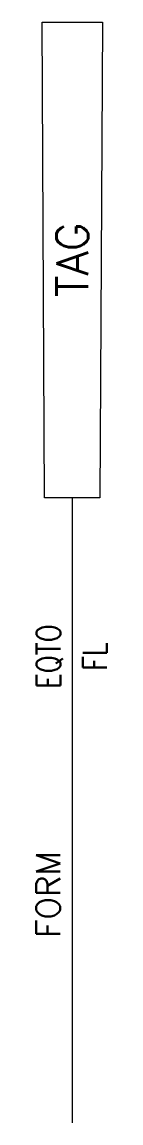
# Model space of a CAD drawing. Header units: millimetres. Extents: x -15 to -10.6, y -58.4 to 11.
import ezdxf
from ezdxf.enums import TextEntityAlignment as Align

# ---------------------------------------------------------------- set-up
doc = ezdxf.new("R2010")
doc.units = ezdxf.units.MM
doc.header["$MEASUREMENT"] = 0
doc.layers.get('0').update_dxf_attribs({"linetype": 'CONTINUOUS'})
doc.styles.add('REGUA60', font='romans.shx', dxfattribs={"oblique": 15, "height": 1.5})
doc.styles.add('REGUA60C', font='romans.shx', dxfattribs={"width": 0.8, "oblique": 15, "height": 1.5})
doc.styles.add('REGUA80C', font='romans.shx', dxfattribs={"width": 0.8, "oblique": 15, "height": 2})

msp = doc.modelspace()

# ---------------------------------------------------------------- linework, layer by layer
at = {"color": 2}
msp.add_line((-12.74, -18.979, 54.53), (-12.74, -58.387, 54.53), dxfattribs=at)
at = {"color": 2, "elevation": 54.53}
msp.add_lwpolyline([(-14.63, 11.021), (-10.819, 11.021), (-10.99, -18.979), (-14.49, -18.979)], close=True, dxfattribs=at)

# ---------------------------------------------------------------- texts
at = {"color": 7}
for tag, height, style, p in [('TAG', 2, 'REGUA80C', (-12.734, -3.979, 54.53)), ('FORM', 1.5, 'REGUA60', (-14.257, -43.979, 54.53))]:
    msp.add_attdef(tag, text='', height=height, rotation=90, dxfattribs=dict(at, style=style)).set_placement(p, align=Align.MIDDLE_CENTER)
at = {"color": 7, "width": 0.8}
for tag, style, p in [('EQTO', 'REGUA60', (-14.232, -28.979, 54.53)), ('FL', 'REGUA60C', (-11.309, -28.979, 54.53))]:
    msp.add_attdef(tag, text='', height=1.5, rotation=90, dxfattribs=dict(at, style=style)).set_placement(p, align=Align.MIDDLE_CENTER)

doc.saveas('drawing.dxf')
